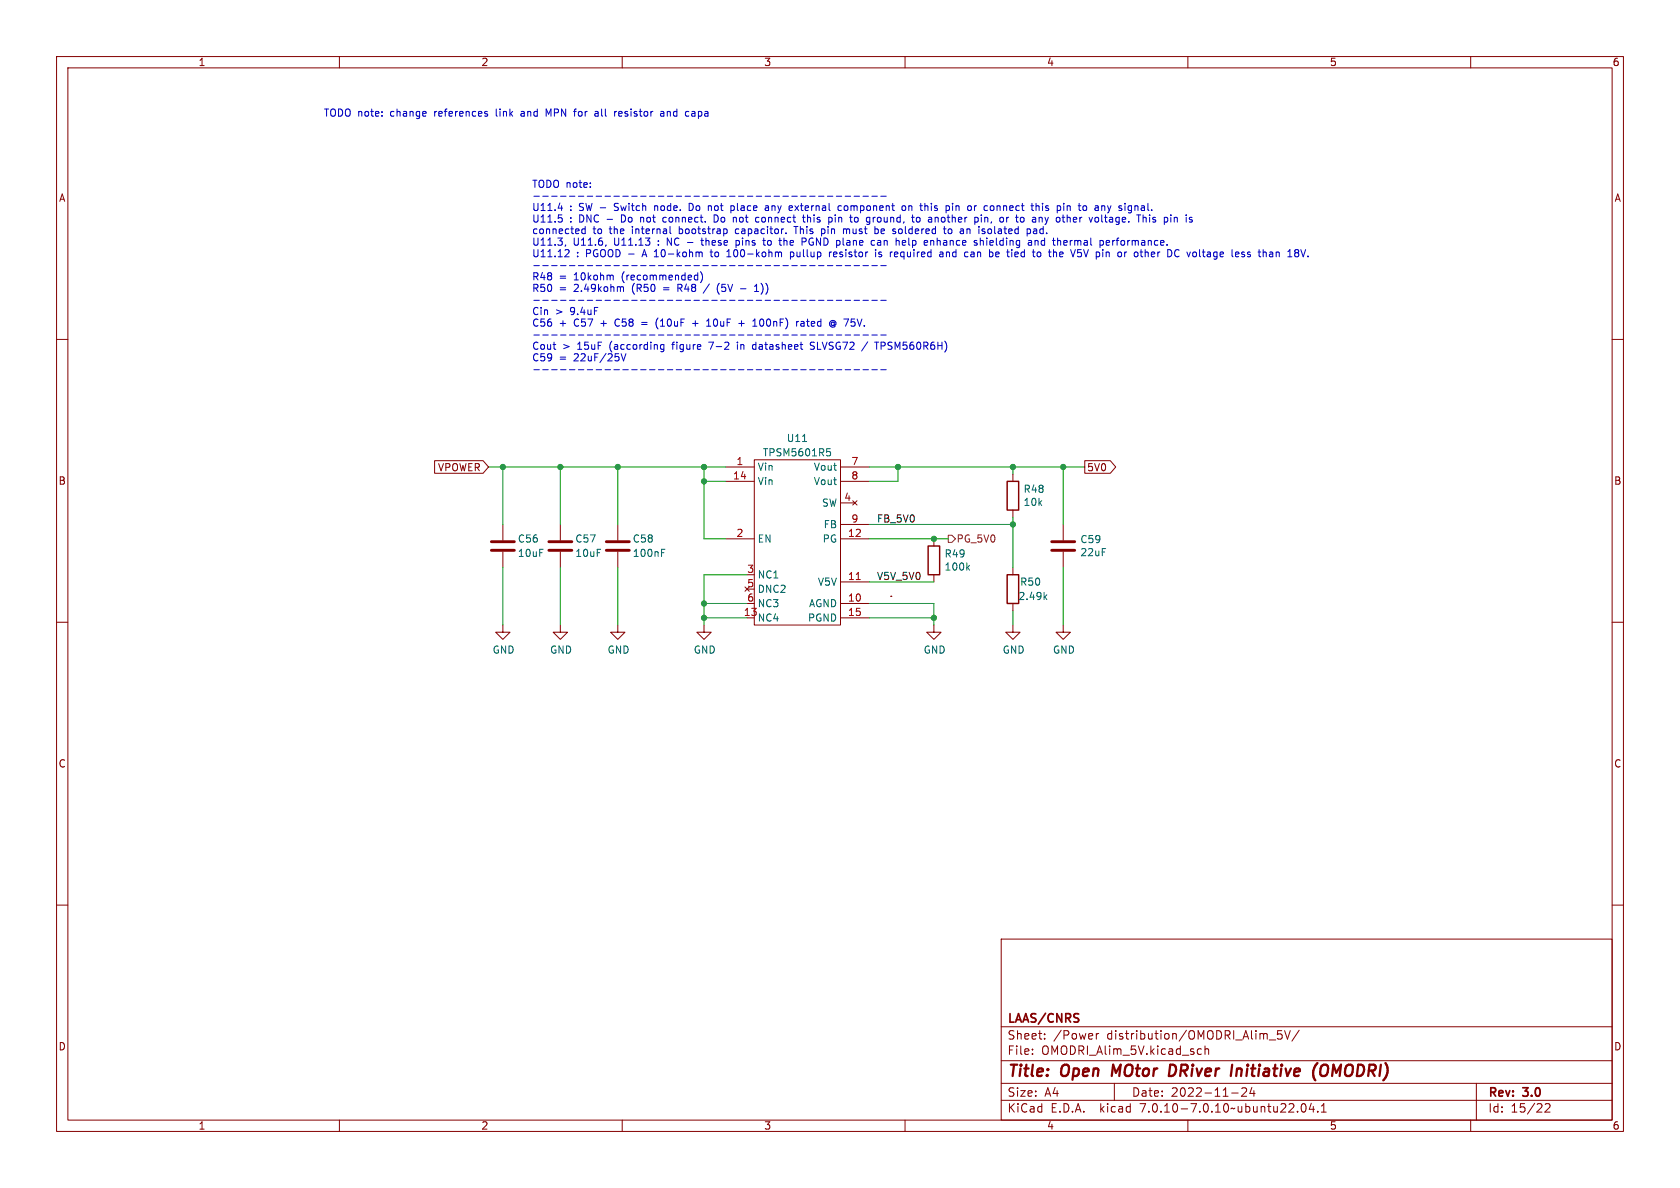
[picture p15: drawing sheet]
<svg xmlns="http://www.w3.org/2000/svg" width="297mm" height="210mm" viewBox="0 0 297 210" stroke-linecap="round" stroke-linejoin="round" font-family="sans-serif">
<defs><g id="words">
<g font-size="2.8" fill="#840000">
<text x="178" y="190.9">Title:</text>
<text x="187.7" y="190.9">Open</text>
<text x="197.4" y="190.9">MOtor</text>
<text x="208.3" y="190.9">DRiver</text>
<text x="220.1" y="190.9">Initiative</text>
<text x="235.3" y="190.9">(OMODRI)</text>
</g>
<g font-size="2.1" fill="#840000">
<text x="178" y="184">Sheet:</text>
<text x="178" y="181.2">LAAS/CNRS</text>
<text x="186.2" y="184">/Power</text>
<text x="195.7" y="184">distribution/OMODRI_Alim_5V/</text>
<text x="178" y="186.7">File:</text>
<text x="184.1" y="186.7">OMODRI_Alim_5V.kicad_sch</text>
<text x="178" y="196.9">KiCad</text>
<text x="178" y="194.1">Size:</text>
<text x="184.7" y="194.1">A4</text>
<text x="185.7" y="196.9">E.D.A.</text>
<text x="194.6" y="196.9">kicad</text>
<text x="200" y="194.1">Date:</text>
<text x="201.8" y="196.9">7.0.10-7.0.10~ubuntu22.04.1</text>
<text x="207" y="194.1">2022-11-24</text>
<text x="263" y="194.3">Rev:</text>
<text x="263" y="196.9">Id:</text>
<text x="267.1" y="196.9">15/22</text>
<text x="269.4" y="194.3">3.0</text>
</g>
<g font-size="1.8" fill="#840000">
<text x="35" y="11.9">1</text>
<text x="85" y="11.9">2</text>
<text x="135" y="11.9">3</text>
<text x="185" y="11.9">4</text>
<text x="235" y="11.9">5</text>
<text x="285" y="11.9">6</text>
<text x="10.3" y="35.9">A</text>
<text x="285.3" y="35.9">A</text>
<text x="77.3" y="83.5">VPOWER</text>
<text x="192.1" y="83.5">5V0</text>
<text x="10.3" y="85.9">B</text>
<text x="285.3" y="85.9">B</text>
<text x="10.3" y="135.9">C</text>
<text x="285.3" y="135.9">C</text>
<text x="10.3" y="185.9">D</text>
<text x="285.3" y="185.9">D</text>
<text x="35" y="199.9">1</text>
<text x="85" y="199.9">2</text>
<text x="135" y="199.9">3</text>
<text x="185" y="199.9">4</text>
<text x="235" y="199.9">5</text>
<text x="285" y="199.9">6</text>
</g>
<g font-size="1.8" fill="#0000c2">
<text x="57.1" y="20.7">TODO note:</text>
<text x="69.1" y="20.7">change</text>
<text x="77.1" y="20.7">references</text>
<text x="88.1" y="20.7">link</text>
<text x="92.8" y="20.7">and</text>
<text x="97.4" y="20.7">MPN</text>
<text x="102.6" y="20.7">for</text>
<text x="106.4" y="20.7">all</text>
<text x="110.1" y="20.7">resistor</text>
<text x="118.4" y="20.7">and</text>
<text x="123.1" y="20.7">capa</text>
<text x="94" y="33.3">TODO note:</text>
<text x="94" y="37.4">U11.4</text>
<text x="94" y="39.4">U11.5</text>
<text x="94" y="41.5">connected</text>
<text x="100.7" y="37.4">:</text>
<text x="100.7" y="39.4">:</text>
<text x="102.5" y="37.4">SW -</text>
<text x="102.5" y="39.4">DNC -</text>
<text x="104.8" y="41.5">to</text>
<text x="107.9" y="41.5">the</text>
<text x="109.1" y="37.4">Switch</text>
<text x="110.3" y="39.4">Do</text>
<text x="112" y="41.5">internal</text>
<text x="113.9" y="39.4">not</text>
<text x="116.3" y="37.4">node.</text>
<text x="118.1" y="39.4">connect.</text>
<text x="120.5" y="41.5">bootstrap</text>
<text x="122.7" y="37.4">Do</text>
<text x="126.2" y="37.4">not</text>
<text x="127.3" y="39.4">Do</text>
<text x="130.4" y="37.4">place</text>
<text x="130.7" y="41.5">capacitor.</text>
<text x="130.9" y="39.4">not</text>
<text x="135.1" y="39.4">connect</text>
<text x="136.8" y="37.4">any</text>
<text x="141.2" y="37.4">external</text>
<text x="141.3" y="41.5">This</text>
<text x="143.7" y="39.4">this</text>
<text x="146.3" y="41.5">pin</text>
<text x="148.3" y="39.4">pin</text>
<text x="150" y="37.4">component</text>
<text x="150.3" y="41.5">must</text>
<text x="152.4" y="39.4">to</text>
<text x="155.5" y="39.4">ground,</text>
<text x="156.1" y="41.5">be</text>
<text x="159.5" y="41.5">soldered</text>
<text x="161.6" y="37.4">on</text>
<text x="163.8" y="39.4">to</text>
<text x="165" y="37.4">this</text>
<text x="166.8" y="39.4">another</text>
<text x="168.8" y="41.5">to</text>
<text x="169.7" y="37.4">pin</text>
<text x="171.8" y="41.5">an</text>
<text x="173.8" y="37.4">or</text>
<text x="175.2" y="39.4">pin,</text>
<text x="175.3" y="41.5">isolated</text>
<text x="176.9" y="37.4">connect</text>
<text x="179.9" y="39.4">or</text>
<text x="183" y="39.4">to</text>
<text x="184" y="41.5">pad.</text>
<text x="185.5" y="37.4">this</text>
<text x="186" y="39.4">any</text>
<text x="190.2" y="37.4">pin</text>
<text x="190.5" y="39.4">other</text>
<text x="194.2" y="37.4">to</text>
<text x="196.5" y="39.4">voltage.</text>
<text x="197.3" y="37.4">any</text>
<text x="201.7" y="37.4">signal.</text>
<text x="205.2" y="39.4">This</text>
<text x="210.1" y="39.4">pin</text>
<text x="94" y="43.5">U11.3,</text>
<text x="94" y="45.6">U11.12</text>
<text x="101.3" y="43.5">U11.6,</text>
<text x="101.9" y="45.6">:</text>
<text x="103.7" y="45.6">PGOOD -</text>
<text x="108.7" y="43.5">U11.13</text>
<text x="114.1" y="45.6">A 10-kohm</text>
<text x="118.4" y="43.5">NC -</text>
<text x="124.9" y="43.5">these</text>
<text x="126.5" y="45.6">to</text>
<text x="129.6" y="45.6">100-kohm</text>
<text x="131.1" y="43.5">pins</text>
<text x="136.2" y="43.5">to</text>
<text x="139.3" y="43.5">the</text>
<text x="141" y="45.6">pullup</text>
<text x="143.4" y="43.5">PGND plane</text>
<text x="148.1" y="45.6">resistor</text>
<text x="156.1" y="43.5">can</text>
<text x="156.4" y="45.6">is</text>
<text x="159.2" y="45.6">required</text>
<text x="160.7" y="43.5">help</text>
<text x="165.9" y="43.5">enhance</text>
<text x="168.2" y="45.6">and</text>
<text x="172.8" y="45.6">can</text>
<text x="174.9" y="43.5">shielding</text>
<text x="177.4" y="45.6">be</text>
<text x="180.8" y="45.6">tied</text>
<text x="184.7" y="43.5">and</text>
<text x="185.5" y="45.6">to</text>
<text x="188.6" y="45.6">the</text>
<text x="189.3" y="43.5">thermal</text>
<text x="192.7" y="45.6">V5V pin</text>
<text x="197.7" y="43.5">performance.</text>
<text x="201.3" y="45.6">or</text>
<text x="204.4" y="45.6">other</text>
<text x="210.5" y="45.6">DC voltage</text>
<text x="222.3" y="45.6">less</text>
<text x="227.3" y="45.6">than</text>
<text x="94" y="49.6">R48</text>
<text x="94" y="51.7">R50</text>
<text x="98.8" y="49.6">=</text>
<text x="98.8" y="51.7">=</text>
<text x="101.6" y="49.6">10kohm</text>
<text x="101.6" y="51.7">2.49kohm</text>
<text x="110.2" y="49.6">(recommended)</text>
<text x="112" y="51.7">(R50</text>
<text x="117.7" y="51.7">=</text>
<text x="120.5" y="51.7">R48</text>
<text x="127.8" y="51.7">(5V</text>
<text x="134.9" y="51.7">1))</text>
<text x="94" y="55.8">Cin</text>
<text x="94" y="57.8">C56</text>
<text x="98.2" y="55.8">&gt;</text>
<text x="98.8" y="57.8">+</text>
<text x="100.9" y="55.8">9.4uF</text>
<text x="101.6" y="57.8">C57</text>
<text x="106.4" y="57.8">+</text>
<text x="109.2" y="57.8">C58</text>
<text x="116.8" y="57.8">(10uF</text>
<text x="123.5" y="57.8">+</text>
<text x="126.2" y="57.8">10uF</text>
<text x="132" y="57.8">+</text>
<text x="134.8" y="57.8">100nF)</text>
<text x="142.7" y="57.8">rated</text>
<text x="148.7" y="57.8">@ 75V.</text>
<text x="94" y="61.9">Cout</text>
<text x="94" y="64">C59</text>
<text x="98.8" y="64">=</text>
<text x="99.4" y="61.9">&gt;</text>
<text x="101.6" y="64">22uF/25V</text>
<text x="102.2" y="61.9">15uF</text>
<text x="108" y="61.9">(according</text>
<text x="119.3" y="61.9">figure</text>
<text x="126" y="61.9">7-2</text>
<text x="131.2" y="61.9">in</text>
<text x="134.1" y="61.9">datasheet</text>
<text x="144.5" y="61.9">SLVSG72</text>
<text x="153.9" y="61.9">/</text>
<text x="156.4" y="61.9">TPSM560R6H)</text>
</g>
<g font-size="1.8" fill="#a90000">
<text x="130.1" y="82.3">1</text>
<text x="150.4" y="82.3">7</text>
<text x="129.5" y="84.8">14</text>
<text x="149.2" y="88.6">4</text>
<text x="150.4" y="84.8">8</text>
<text x="130.1" y="95">2</text>
<text x="149.8" y="95">12</text>
<text x="150.4" y="92.5">9</text>
<text x="132" y="101.3">3</text>
<text x="132" y="103.9">5</text>
<text x="132" y="106.4">6</text>
<text x="149.8" y="106.4">10</text>
<text x="149.8" y="102.6">11</text>
<text x="131.4" y="109">13</text>
<text x="149.8" y="109">15</text>
</g>
<g font-size="1.8" fill="#006464">
<text x="133.9" y="83.4">Vin</text>
<text x="134.8" y="80.9">TPSM5601R5</text>
<text x="139" y="78.3">U11</text>
<text x="143.8" y="83.4">Vout</text>
<text x="133.9" y="86">Vin</text>
<text x="143.8" y="86">Vout</text>
<text x="145.2" y="89.8">SW</text>
<text x="180.9" y="89.6">10k</text>
<text x="180.9" y="87.3">R48</text>
<text x="145.5" y="93.6">FB</text>
<text x="91.4" y="96.1">C56</text>
<text x="91.4" y="98.7">10uF</text>
<text x="101.6" y="96.1">C57</text>
<text x="101.6" y="98.7">10uF</text>
<text x="111.8" y="98.7">100nF</text>
<text x="111.8" y="96.1">C58</text>
<text x="133.9" y="96.1">EN</text>
<text x="145.3" y="96.1">PG</text>
<text x="166.9" y="98.8">R49</text>
<text x="166.9" y="101.1">100k</text>
<text x="190.9" y="96.2">C59</text>
<text x="190.9" y="98.5">22uF</text>
<text x="133.9" y="102.5">NC1</text>
<text x="133.9" y="105">DNC2</text>
<text x="133.9" y="107.5">NC3</text>
<text x="142.9" y="107.5">AGND</text>
<text x="144.5" y="103.7">V5V</text>
<text x="179.9" y="106.3">2.49k</text>
<text x="180.2" y="103.7">R50</text>
<text x="133.9" y="110.1">NC4</text>
<text x="142.7" y="110.1">PGND</text>
<text x="87" y="115.7">GND</text>
<text x="97.2" y="115.7">GND</text>
<text x="107.3" y="115.7">GND</text>
<text x="122.6" y="115.7">GND</text>
<text x="163.2" y="115.7">GND</text>
<text x="177.2" y="115.7">GND</text>
<text x="186.1" y="115.7">GND</text>
</g>
<g font-size="1.8" fill="#0f0f0f">
<text x="154.9" y="92.4">FB_5V0</text>
<text x="154.9" y="102.6">V5V_5V0</text>
</g>
<text font-size="1.8" fill="#725600" x="169" y="96.1">PG_5V0</text>
</g></defs>
<g fill="none" stroke="#840000" stroke-width=".18">
<path d="M10 10h277v190h-277zM12 12h273v186h-273zM60 10v2M110 10v2M160 10v2M210 10v2M260 10v2M10 60h2M285 60h2M76.8 81.4h8.6l1 1.2-1 1.1h-8.6zM88.9 92.7v2.8M88.9 97.5v2.8"/>
<path d="M99.1 92.7v2.8M99.1 97.5v2.8M109.2 92.7v2.8M109.2 97.5v2.8M128.3 82.6h5M128.3 95.3h5M128.3 85.1h5M133.3 81.3h15.3v29.2h-15.3zM148.6 82.6h5.1M148.6 95.3h5.1M148.6 85.1h5.1M148.6 88.9h2.5"/>
<path d="M148.6 92.7h5.1M150.7 88.5l.8 .8M151.5 88.5l-.8 .8M165.1 95.3v1.2M179.1 83.8v1.3M179.1 90.2v1.2M188 92.7v2.8M188 97.5v2.8M191.8 81.4h4.5l.9 1.2-.9 1.1h-4.5zM10 110h2M88.9 110.5v1.3h1.3l-1.3 1.2-1.3-1.2h1.3M99.1 110.5v1.3h1.2l-1.2 1.2-1.3-1.2h1.3"/>
<path d="M109.2 110.5v1.3h1.3l-1.3 1.2-1.3-1.2h1.3M124.5 110.5v1.3h1.2l-1.2 1.2-1.3-1.2h1.3M148.6 106.7h5.1M148.6 102.9h5.1M148.6 109.2h5.1M157.5 105.4h.1M165.1 110.5v1.3h1.3l-1.3 1.2-1.3-1.2h1.3M165.1 101.6v1.3M179.1 110.5v1.3h1.2l-1.2 1.2-1.3-1.2h1.3M179.1 100.3v1.3M179.1 106.7v1.3M188 110.5v1.3h1.2l-1.2 1.2-1.3-1.2h1.3"/>
<path d="M285 110h2M10 160h2M285 160h2M177 166h108v32h-108zM60 198v2M110 198v2M160 198v2M177 194.5h108M177 191.5h108M177 187.5h108M177 181.5h108M182.5 186.3v.1"/>
<path d="M182.5 185.5v.1M184.7 183.6v.1M184.7 182.8v.1M193.8 182.7v1M194.2 182.7l-.2 .1-.2 .2M197 191.5v3M210 198v2M212 185.4l.4 .1M212.4 186.3l-.4 .1M213 185.5l.2-.1 .4 .1 .1 .9M213 184.9v1.5M217.7 193.2h1.2"/>
<path d="M219.5 192.4l.6-.1 .2 .1 .1 .3-.9 1.1h.9M221.3 192.2l-.3 1.1h.9M221.7 192.8v1M224.4 183.8h1.1M226.6 182.2h-.7l-.1 .7 .2-.1h.5l.2 .3-.1 .5-.2 .1-.6-.1M227.1 182.2l.5 1.5 .5-1.5M229.4 196.5v.1M229.7 182.1l-1.3 2M230.2 195.2l.2-.1a.81 .81 0 0 1 .6 .6 .81 .81 0 0 1-.3 .8l-.2 .1a.81 .81 0 0 1-.3-1.4zM231.8 195l-.3 1.1h.9M232.2 195.6v1M233 196.5v.1"/>
<path d="M233.6 196.6h.9M233.6 195.5l.4-.4v1.5M260 198v2M261 191.5v6.5M273.2 195.2l.5-.1 .3 .1v.3l-.9 1.1h.9"/>
</g>
<path d="M196.8 188.2l-.3 2M207.6 188.3l-.7-.1-.3 2h.5l.5-.3M218.7 188.9l-.2 1.3M219.3 188.9l-.6 .2M232.3 190.6l.2 .4M232.9 187.9l-.6 .9M234.6 188.3a.73 .73 0 0 0-1.1 .6l-.1 .6v.4l.2 .2a.71 .71 0 0 0 1-.2" fill="none" stroke="#840000" stroke-width=".4"/>
<path d="M86.9 97.3h4M86.9 95.8h4M97 97.3h4.1M97 95.8h4.1M107.2 97.3h4.1M107.2 95.8h4.1M185.9 97.3h4.1M185.9 95.8h4.1" fill="none" stroke="#840000" stroke-width=".51"/>
<path d="M141.9 78h.7M146.2 79.3h.6M146.3 79.8h.3l.2 .2-.1 .5-.4 .1M117 97.7h.4M117 97.1h.6M171.4 99.9l-.5 .5M171 100.3l.4 .5M184.7 105.5l.4 .5M185.1 105.1l-.5 .5" fill="none" stroke="#006464" stroke-width=".18"/>
<path d="M151.4 102.5h.7" fill="none" stroke="#a90000" stroke-width=".18"/>
<path d="M164.1 96.5h2v5.1h-2zM178.1 85.1h2v5.1h-2zM178.1 101.6h2v5.1h-2z" fill="none" stroke="#840000" stroke-width=".25"/>
<path d="M167.6 94.6h.7l.6 .7-.6 .6h-.7z" fill="none" stroke="#725600" stroke-width=".18"/>
<g fill="none" stroke="#0000c2" stroke-width=".18">
<path d="M85.9 19.7l.3 .1M92.3 19.7l-.2 .1M101.4 19.7h.5M101.8 19.3h.1M105.2 19.8h.5l.1 .7M105.8 20l-.6 .1M109 19.7l-.3 .2M109.8 19.7h-.2l-.2 .2v.6h.4M110 20l-.6 .1M116.8 19.8h.5l.1 .7M117.4 20l-.5 .1-.1 .1 .1 .3h.5M122.7 19.7l-.4 .1"/>
<path d="M85.9 20.1l.3 .1v.2l-.2 .1h-.2M92.3 20.1l-.2 .1 .2 .3M94.4 34.7h1M96 34.7h.9M97 20.2l-.4-.9v1.2M97.5 34.7h1M98.7 36.8h.8M98.7 38h.6M99.1 34.7h1M99.2 38.5l.2 .2v.3l-.2 .3M99.3 36.4v.8M100.7 34.7h.9"/>
<path d="M102.2 34.7h1M103.8 34.7h1M105.2 20.5h.6M105.4 34.7h1M107 34.7h.9M108.5 34.7h1M110.1 34.7h1M111.7 34.7h.9M113.3 38.4v.9M113.3 34.7h.9M113.4 38.4l-.1 .1M114.8 34.7h1"/>
<path d="M115.7 36.4v.8M115.9 36.4l-.2 .1M116.4 34.7h1M117.7 38.4h-.3l-.2 .3v.4l.5 .2M118 34.7h.9M119.5 34.7h1M121.1 34.7h1M122.3 36l-.5-.1v1.3h.5M122.7 34.7h1M122.7 20.1h-.3l-.1 .1v.3h.4M124.3 34.7h.9M125.4 36.4l.4 .2"/>
<path d="M125.8 34.7h1M126.3 38v1.3l.6-.2M126.6 38l.3 .2M127.4 34.7h1M129 34.7h.9M129.2 36.4h.4l.2 .2-.1 .6h-.5M130 38.4l.2 .2v.7M130.5 34.7h1M132.1 34.7h1M133.7 34.7h1M133.8 38.4l.4 .1M134.2 39.2l-.4 .1"/>
<path d="M135.3 34.7h.9M135.3 36.4h.5l.1 .8M135.9 36.7h-.5l-.1 .2 .1 .3h.5M136.8 34.7h1M138.4 34.7h1M140 34.7h.9M140.5 36.4l.7 .8M141.2 36.4l-.7 .8M141.6 34.7h.9M141.9 38.4h.4M142 38v1.1l.3 .2M142.8 38v1.3"/>
<path d="M143.1 38.4l-.3 .1M143.1 34.7h1M144.7 34.7h1M146.3 34.7h.9M146.9 38.4l.2 .3v.3l-.2 .3M147.7 38v.1M147.7 38.4v.9M147.8 34.7h1M148.8 36.4h-.4l-.3 .2 .2 .6h.5M149.4 34.7h1M149.7 36.4h-.3l-.2 .2 .1 .5 .4 .1M151 34.7h1"/>
<path d="M151.2 38.5l.3-.1 .2 .3v.4l-.2 .2-.3-.1M152.6 34.7h.9M154.1 34.7h1M154.7 38.4l-.3 .1M155.7 34.7h1M159.5 36.5l.2-.1 .4 .1v.5l-.1 .2h-.3l-.2-.1zM160.7 36.4v.8M161 36.4l-.3 .1M162.1 38.5l.1-.1 .4 .1 .1 .5-.2 .2-.3 .1-.1-.2zM164 36.4v.8M165.7 38.4l.2 .2v.7M168.4 35.9v.2"/>
<path d="M168.4 36.4v.8M169 36.4v.8M169.2 36.4l-.2 .1M172.5 36.4h.1M173.5 38v.1M173.5 38.4v.9M174.1 38.5l.2-.1 .3 .1v.8M174.1 38.4v.9M176.3 36.4v.8M176.4 36.4l-.1 .1M183.6 36.4l.1 .8M184.3 35.9v.2"/>
<path d="M184.3 36.4v.8M184.7 38.4l.3 .9M184.9 37.2h.1M184.9 36.4v.3M185 39.3l-.1 .3M185.3 38.4l-.3 .9M188.7 36.4h.4l.1 .8M189.9 38.4l-.1 .2v.5l.1 .2M190.4 38.7l-.6 .1M193.7 36.4h-.1M193.7 36.7l-.1 .2 .1 .3M195.3 38.4h.4"/>
<path d="M195.4 38v1.1l.3 .2M196.4 36.4l-.3 .8M200.7 36.4h.3l.2 .2M203.2 38.4v.9M204.3 38.5l-.3-.1-.2 .2v.2l.5 .1v.3h-.5M94.4 47h1M94.4 53.1h1M94.4 59.2h1M96 47h.9M96 53.1h.9M96 59.2h.9M97.5 47h1"/>
<path d="M97.5 53.1h1M97.5 59.2h1M99.1 47h1M99.1 53.1h1M99.1 59.2h1M100 43.3l-.1 .2M100.1 44.1l.4 .1 .1 .3-.8 .9h.8M100.7 47h.9M100.7 53.1h.9M100.7 59.2h.9M102.2 47h1M102.2 53.1h1"/>
<path d="M102.2 59.2h1M103.5 40v1.3M103.5 40.5h-.4l-.3 .2 .2 .5h.5M103.8 47h1M103.8 53.1h1M103.8 59.2h1M105.4 47h1M105.4 53.1h1M105.4 59.2h1M107 47h.9M107 53.1h.9M107 59.2h.9"/>
<path d="M107.1 43.3l-.1 .2M108.4 48.7v.8M108.5 47h1M108.5 53.1h1M108.5 59.2h1M109.7 50.7h.5v.8M110.1 47h1M110.1 53.1h1M110.1 59.2h1M111.7 47h.9M111.7 53.1h.9M111.7 59.2h.9"/>
<path d="M113.3 47h.9M113.3 53.1h.9M113.3 59.2h.9M113.4 57h1M113.4 57.4h1M114.8 47h1M114.8 53.1h1M114.8 59.2h1M116.3 56.2a1.46 1.46 0 0 0 0 1.9M116.4 43.2v.2M116.4 42.6v.1M116.4 47h1"/>
<path d="M116.4 53.1h1M116.4 59.2h1M118 47h.9M118 53.1h.9M118 59.2h.9M118.5 40v1.1l.1 .2M119.5 47h1M119.5 53.1h1M119.5 59.2h1M119.8 50.3v1.2M119.8 50.9h.5M121.1 47h1"/>
<path d="M121.1 53.1h1M121.1 59.2h1M122.4 57.2h1M122.7 47h1M122.7 53.1h1M122.7 59.2h1M123 48.6l.4 .1M123.4 48.2v1.3M123.4 49.4l-.4 .1M123.7 44.6h.4v.8M123.8 48a1.47 1.47 0 0 1 .1 1.9M123.9 42.5h.5"/>
<path d="M124.1 42.1v1.1l.3 .2M124.3 47h.9M124.3 53.1h.9M124.3 59.2h.9M124.9 57.7h.7M125 56.7l.3-.3v1.3M125.4 50.2l-1.1 1.6M125.5 44.5h.5M125.7 44.1v1.1l.3 .2M125.8 47h1M125.8 53.1h1M125.8 59.2h1"/>
<path d="M127.2 50.1a1.46 1.46 0 0 0 0 1.9M127.4 47h1M127.4 53.1h1M127.4 59.2h1M128.3 40.5l.3 .2v.4l-.3 .2M128.5 45.4h.7M128.5 44.5l.4-.4v1.3M129 47h.9M129 53.1h.9M129 59.2h.9M130.1 42.6l.4-.1 .2 .1M130.1 42.5v1.3"/>
<path d="M130.2 40.5l-.2 .2v.4l.2 .2M130.5 47h1M130.5 53.1h1M130.5 59.2h1M130.6 57.2h1M130.7 43.2l-.2 .2-.4-.1M130.9 51h1M131.1 56.7v1M132.1 47h1M132.1 53.1h1M132.1 59.2h1M133.1 57.7h.7"/>
<path d="M133.4 51.5h.7M133.4 50.6l.4-.3v1.2M133.7 47h1M133.7 53.1h1M133.7 59.2h1M134.4 56.6v.8M134.8 42.5h.5M135 42.1v1.1l.3 .2M135.3 47h.9M135.3 53.1h.9M135.3 59.2h.9M136.8 47h1"/>
<path d="M136.8 53.1h1M136.8 59.2h1M137.8 44.5l.4 .2v.7M138.4 47h1M138.4 53.1h1M138.4 59.2h1M138.6 42.1v1.3M138.8 42.5l-.2 .1M139 41.2v.1M139.7 44.6l.4-.1 .2 .3-.1 .5h-.5M139.7 44.5v1.3M140 47h.9"/>
<path d="M140 53.1h.9M140 59.2h.9M140.7 40v1.3M141.2 56.8l-.4 .3M141.6 47h.9M141.6 53.1h.9M141.6 59.2h.9M141.6 56.9h.5l.1 .8M142.2 57.1l-.5 .1-.1 .2 .1 .3 .5-.1M142.3 42.1l.2 .2v.3l-.2 .1M143.1 47h1M143.1 53.1h1"/>
<path d="M143.1 59.2h1M144.7 47h1M144.7 53.1h1M144.7 59.2h1M145.2 40.5h.4l.2 .1M145.2 40.5v1.2M145.8 41.2l-.2 .1-.4-.1M146.3 47h.9M146.3 53.1h.9M146.3 59.2h.9M146.6 44.5v.9M147 44.5l-.4 .3"/>
<path d="M147 56.7a.5 .5 0 0 1 .7 .1 .5 .5 0 0 1-.1 .7l-.1-.1M147.2 56.9l.3 .2M147.5 57.4l-.3 .1M147.5 56.9v.5M147.7 57.7l-.5 .1h-.2M147.8 44.5h-.3l-.1 .2v.6l.4 .1M147.8 47h1M147.8 53.1h1M147.8 59.2h1M148 44.9l-.6 .1M149.1 40.6l.4-.1 .2 .1M149.4 47h1"/>
<path d="M149.4 53.1h1M149.4 59.2h1M149.7 40.6v.7M149.8 40.5l-.1 .1M151 47h1M151 53.1h1M151 59.2h1M152.6 47h.9M152.6 53.1h.9M152.6 59.2h.9M154.1 47h1M154.1 53.1h1"/>
<path d="M154.1 59.2h1M154.5 42.5l.1 .1M154.6 43.3l-.1 .1M154.7 40.5h.3l.3 .2-.1 .5h-.5M154.8 44.1v.1M154.8 44.5v.9M155.2 42.6h.4M155.6 42.9h-.3l-.2 .1 .1 .3 .4 .1M155.7 47h1M155.7 53.1h1M155.7 59.2h1M155.8 44.6l-.3-.1-.2 .2 .1 .2 .4 .1v.3h-.5"/>
<path d="M158.2 45.3h.5M158.2 44.6l.3-.1 .2 .4-.6 .1M159 40.5l-.2 .2 .2 .5M159.5 42.9l.6-.1v-.2l-.4-.1-.2 .2 .1 .6h.5M164.5 42.6l.2-.1 .3 .1 .1 .8M166.2 45.3h.5M166.2 44.6h.5v.8M166.7 44.9l-.5 .1M166.8 40.5h.5M167 40v1.1l.3 .2M167.3 44.5v.9M167.7 44.5l-.4 .2"/>
<path d="M168.2 40.6l-.3-.1-.3 .2 .1 .5 .3 .1 .2-.1M170.9 40.5v.8M171.3 40.5l-.4 .1M171.7 45.3h.5M171.7 44.6h.5v.8M172.2 44.9l-.5 .1M173.3 42.6l.2-.1 .3 .1v.8M173.3 42.1v1.3M174.9 40.5l-.3 .2v.4l.3 .2M176.1 45.3h.5M176.1 44.6l.3-.1 .2 .4-.6 .1M179.8 44.5l.2 .4-.6 .1"/>
<path d="M180 45.3l-.2 .1M181.7 40.5h.3l.2 .2-.1 .5-.4 .1M182.7 40.5h.5l.1 .8M183 42.6l.2-.1 .3 .1v.8M183 42.5v.9M183.3 40.8h-.4l-.2 .2 .2 .3 .4-.1M184.1 42.6v.6M187.5 44.5l.4 .1v.3l-.6 .1M187.9 45.3l-.4 .1M188.1 42.6l.4-.1 .2 .3-.6 .1M188.1 43.3h.5M191.6 44.1l.4 1.3 .4-1.3"/>
<path d="M195.6 42.6l.4-.1 .2 .3-.6 .1M195.6 43.3h.5M196.7 42.5v.9M197.1 42.5l-.4 .2M200.9 44.5l-.3 .1-.1 .2 .1 .5 .3 .1M204 44.5h-.3l-.2 .2 .1 .6 .4 .1M204.1 44.9l-.6 .1M209.8 44.5l.3 .9M221 44.6l-.3-.1-.2 .2 .1 .2 .4 .1v.3h-.5M226 44.5l.2 .2v.7M231.2 45.3v.1M94.4 65.4h1"/>
<path d="M96 65.4h.9M97.5 65.4h1M99.1 65.4h1M100.7 65.4h.9M102.2 65.4h1M103.8 65.4h1M105.4 65.4h1M107 65.4h.9M108.5 65.4h1M109.8 62.5l.4 1.3 .5-1.3M110.1 65.4h1M111.7 65.4h.9"/>
<path d="M113.3 65.4h.9M114.8 65.4h1M116.4 65.4h1M116.8 61.5l.2 .3 .4-.1M117.4 60.9v1l-.3 .3-.3-.1M117.4 61l-.4-.1-.2 .2M118 65.4h.9M119.5 65.4h1M121.1 65.4h1M122.7 65.4h1M124.3 65.4h.9M125.3 60.5h.8"/>
<path d="M125.8 65.4h1M127.4 65.4h1M129 65.4h.9M130.4 60.5v.1M130.4 60.9v.9M130.5 65.4h1M132.1 65.4h1M133 61.5l.3 .3 .3-.1M133.6 61l-.3-.1-.3 .2M133.7 65.4h1M135.3 65.4h.9M136.8 65.4h1"/>
<path d="M138.4 65.4h1M140 65.4h.9M141.6 65.4h.9M143.1 65.4h1M144 60.5h-.5l-.3 .2 .2 .3 .5 .3v.3l-.2 .2-.5-.1M144.7 65.4h1M146.3 65.4h.9M147.8 65.4h1M149.4 65.4h1M151 65.4h1M152.6 65.4h.9M153.4 60.4l-1.1 1.7"/>
<path d="M154.1 65.4h1M154.6 60.5h.7M155.7 65.4h1M155.8 61.1h.4M156.2 60.5h-.4v1.3"/>
</g>
<g fill="none" stroke="#009600" stroke-width=".18">
<path d="M86.4 82.6h41.9M88.9 82.6v10.1M99.1 82.6v10.1M109.2 82.6v10.1M124.5 82.6v12.7h3.8M124.5 85.1h3.8M153.7 95.3h13.9M153.7 82.6h38.1M153.7 92.7h25.4M158.7 82.6v2.5h-5M179.1 82.6v1.2M179.1 91.4v8.9"/>
<path d="M188 82.6v10.1M88.9 100.3v10.2M99.1 100.3v10.2M109.2 100.3v10.2M124.5 109.2h7.6M124.5 106.7h7.6M132.1 101.6h-7.6v8.9M153.7 109.2h11.4M153.7 102.9h11.4M153.7 106.7h11.4v3.8M179.1 108v2.5M188 100.3v10.2"/>
</g>
<g fill="#009600" stroke="#009600" stroke-width=".18">
<circle cx="124.5" cy="82.6" r=".46"/>
<circle cx="109.2" cy="82.6" r=".46"/>
<circle cx="88.9" cy="82.6" r=".46"/>
<circle cx="99.1" cy="82.6" r=".46"/>
<circle cx="124.5" cy="106.7" r=".46"/>
<circle cx="124.5" cy="109.2" r=".46"/>
<circle cx="124.5" cy="85.1" r=".46"/>
<circle cx="179.1" cy="82.6" r=".46"/>
<circle cx="179.1" cy="92.7" r=".46"/>
<circle cx="158.7" cy="82.6" r=".46"/>
<circle cx="165.1" cy="109.2" r=".46"/>
<circle cx="188" cy="82.6" r=".46"/>
<circle cx="165.1" cy="95.3" r=".46"/>
</g>
<use href="#words"/>
</svg>
